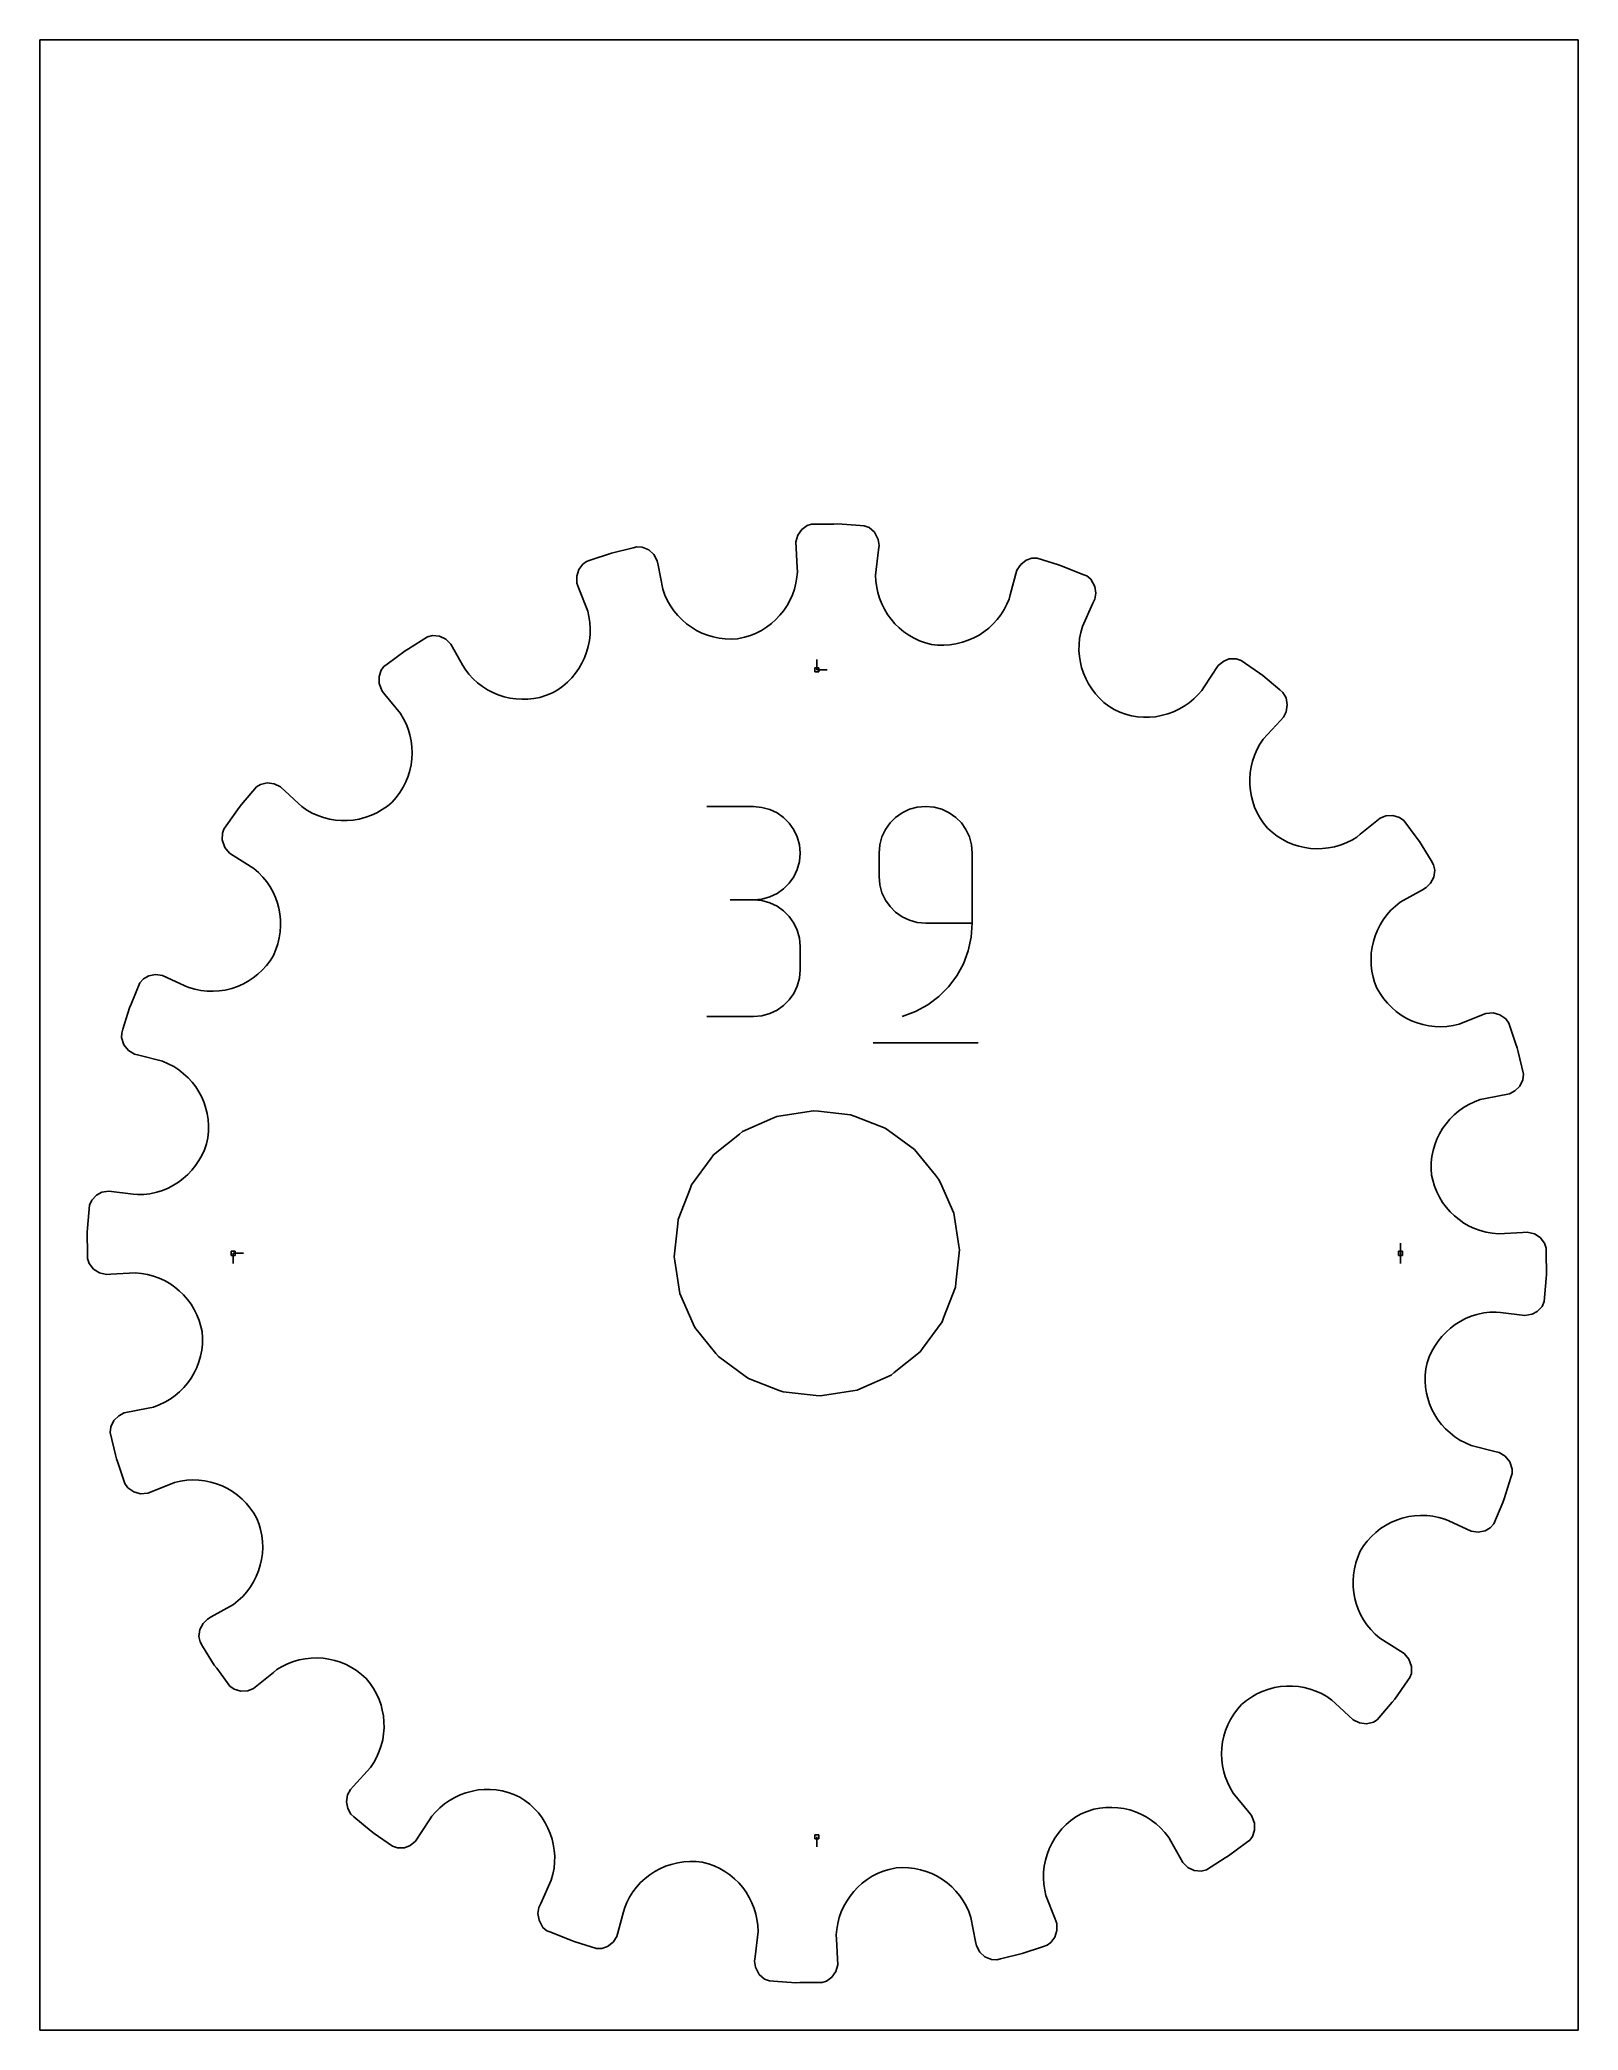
# Model space of a CAD drawing. Extents: x 0 to 216, y 0 to 279.
import ezdxf

# ---------------------------------------------------------------- set-up
doc = ezdxf.new("R2010")
doc.units = 0

msp = doc.modelspace()

# ---------------------------------------------------------------- linework, layer by layer
at = {"layer": 'annotation', "color": 1}
for p, q in [((109.051908, 190.959435), (109.051908, 192.388185)), ((109.051908, 190.959435), (109.051908, 192.388185)), ((109.051908, 192.388185), (109.051908, 190.959435)), ((109.051908, 190.959435), (110.480658, 190.959435)), ((100.1702, 171.760015), (93.621669, 171.760015)), ((101.347969, 171.654301), (100.1702, 171.760015)), ((102.456209, 171.349649), (101.347969, 171.654301)), ((103.476487, 170.864795), (102.456209, 171.349649)), ((104.39037, 170.218478), (103.476487, 170.864795)), ((121.021858, 170.898323), (120.10767, 170.251068)), ((122.041756, 171.383658), (121.021858, 170.898323)), ((123.148702, 171.688488), (122.041756, 171.383658)), ((124.324035, 171.794228), (123.148702, 171.688488)), ((125.501804, 171.688488), (124.324035, 171.794228)), ((124.324035, 171.794228), (124.324035, 171.794228)), ((126.610044, 171.383658), (125.501804, 171.688488)), ((127.630322, 170.898323), (126.610044, 171.383658)), ((128.544206, 170.251068), (127.630322, 170.898323)), ((105.179427, 169.429435), (104.39037, 170.218478)), ((105.825224, 168.516401), (105.179427, 169.429435)), ((106.309329, 167.498114), (105.825224, 168.516401)), ((118.671067, 168.545134), (118.185972, 167.523626)), ((119.317853, 169.460476), (118.671067, 168.545134)), ((120.10767, 170.251068), (119.317853, 169.460476)), ((129.333262, 169.460476), (128.544206, 170.251068)), ((129.979059, 168.545134), (129.333262, 169.460476)), ((130.463164, 167.523626), (129.979059, 168.545134)), ((106.613309, 166.393312), (106.309329, 167.498114)), ((106.718732, 165.220731), (106.613309, 166.393312)), ((106.613309, 164.042645), (106.718732, 165.220731)), ((106.718732, 165.220731), (106.718732, 165.220731)), ((117.881231, 166.414536), (117.775504, 165.23645)), ((117.775504, 165.23645), (117.775504, 161.957561)), ((118.185972, 167.523626), (117.881231, 166.414536)), ((130.767144, 166.414536), (130.463164, 167.523626)), ((130.872567, 165.23645), (130.767144, 166.414536)), ((130.872567, 155.401633), (130.872567, 165.23645)), ((130.872567, 165.23645), (130.872567, 165.23645)), ((105.825224, 161.912047), (106.309329, 162.933555)), ((106.309329, 162.933555), (106.613309, 164.042645)), ((102.456209, 159.073523), (103.476487, 159.558858)), ((103.476487, 159.558858), (104.39037, 160.206113)), ((104.39037, 160.206113), (105.179427, 160.996705)), ((105.179427, 160.996705), (105.825224, 161.912047)), ((117.775504, 161.957561), (117.775504, 161.957561)), ((117.775504, 161.957561), (117.881231, 160.779539)), ((117.881231, 160.779539), (118.185972, 159.670619)), ((118.185972, 159.670619), (118.671067, 158.649357)), ((100.1702, 158.662953), (96.891311, 158.662953)), ((96.891311, 158.662953), (100.1702, 158.662953)), ((100.1702, 158.662953), (101.347969, 158.768693)), ((101.347969, 158.557238), (100.1702, 158.662953)), ((100.1702, 158.662953), (100.1702, 158.662953)), ((101.347969, 158.768693), (102.456209, 159.073523)), ((102.456209, 158.252586), (101.347969, 158.557238)), ((103.476487, 157.767733), (102.456209, 158.252586)), ((104.39037, 157.121416), (103.476487, 157.767733)), ((105.179427, 156.332372), (104.39037, 157.121416)), ((118.671067, 158.649357), (119.317853, 157.734306)), ((119.317853, 157.734306), (120.10767, 156.944022)), ((120.10767, 156.944022), (121.021858, 156.297058)), ((105.825224, 155.419338), (105.179427, 156.332372)), ((106.309329, 154.401052), (105.825224, 155.419338)), ((106.613309, 153.29625), (106.309329, 154.401052)), ((121.021858, 156.297058), (122.041756, 155.811969)), ((122.041756, 155.811969), (123.148702, 155.507309)), ((123.148702, 155.507309), (124.324035, 155.401633)), ((124.324035, 155.401633), (130.872567, 155.401633)), ((130.72758, 153.413346), (130.872567, 155.401633)), ((106.718732, 152.123668), (106.613309, 153.29625)), ((106.718732, 148.844779), (106.718732, 152.123668)), ((106.718732, 152.123668), (106.718732, 152.123668)), ((129.620971, 149.692362), (130.30446, 151.502244)), ((130.30446, 151.502244), (130.72758, 153.413346)), ((106.613309, 147.671711), (106.718732, 148.844779)), ((128.694875, 148.007732), (129.620971, 149.692362)), ((105.179427, 144.635314), (105.825224, 145.548287)), ((105.825224, 145.548287), (106.309329, 146.56665)), ((106.309329, 146.56665), (106.613309, 147.671711)), ((126.185915, 145.110369), (127.543936, 146.47239)), ((127.543936, 146.47239), (128.694875, 148.007732)), ((101.347969, 142.411148), (102.456209, 142.715648)), ((102.456209, 142.715648), (103.476487, 143.200304)), ((103.476487, 143.200304), (104.39037, 143.846423)), ((104.39037, 143.846423), (105.179427, 144.635314)), ((121.046996, 142.30457), (122.919682, 143.002425)), ((122.919682, 143.002425), (124.638576, 143.945703)), ((124.638576, 143.945703), (126.185915, 145.110369)), ((93.621669, 142.305495), (100.1702, 142.305495)), ((100.1702, 142.305495), (101.347969, 142.411148)), ((100.1702, 142.305495), (100.1702, 142.305495)), ((121.046996, 142.30457), (121.046996, 142.30457)), ((116.957169, 138.618363), (131.701998, 138.618363)), ((27.144382, 109.051908), (28.573132, 109.051908)), ((27.144382, 109.051908), (28.573132, 109.051908)), ((28.573132, 109.051908), (27.144382, 109.051908)), ((27.144382, 109.051908), (27.144382, 107.623158)), ((190.959435, 109.051908), (190.959435, 110.480658)), ((190.959435, 109.051908), (190.959435, 110.480658)), ((190.959435, 110.480658), (190.959435, 109.051908)), ((190.959435, 109.051908), (190.959435, 107.623158)), ((109.051908, 27.144382), (109.051908, 25.715632))]:
    msp.add_line(p, q, dxfattribs=at)
at = {"layer": 'boundary', "color": 5}
for p, q in [((106.374263, 209.8742), (106.104357, 208.912723)), ((106.943909, 210.665691), (106.374263, 209.8742)), ((107.713146, 211.207828), (106.943909, 210.665691)), ((108.316122, 211.397854), (107.713146, 211.207828)), ((111.443698, 211.430444), (108.316122, 211.397854)), ((112.007266, 211.436317), (111.443698, 211.430444)), ((115.127761, 211.22333), (112.007266, 211.436317)), ((115.690053, 211.184952), (115.127761, 211.22333)), ((116.387554, 210.920202), (115.690053, 211.184952)), ((117.131107, 210.276567), (116.387554, 210.920202)), ((117.64004, 209.268963), (117.131107, 210.276567)), ((80.224227, 207.338126), (77.259778, 206.341104)), ((83.257565, 208.100275), (80.224227, 207.338126)), ((83.804152, 208.237609), (83.257565, 208.100275)), ((84.549344, 208.200872), (83.804152, 208.237609)), ((85.455806, 207.818905), (84.549344, 208.200872)), ((86.179901, 207.154709), (85.455806, 207.818905)), ((86.645235, 206.25765), (86.179901, 207.154709)), ((106.104357, 208.912723), (106.28449, 205.337341)), ((117.298989, 204.269319), (117.705977, 207.810278)), ((117.780093, 208.424134), (117.64004, 209.268963)), ((117.705977, 207.810278), (117.780093, 208.424134)), ((75.646746, 205.040786), (75.349416, 204.111927)), ((75.349416, 204.111927), (75.389888, 203.11422)), ((76.211034, 205.794198), (75.646746, 205.040786)), ((76.725604, 206.161447), (76.211034, 205.794198)), ((77.259778, 206.341104), (76.725604, 206.161447)), ((86.764431, 205.650938), (86.645235, 206.25765)), ((87.42592, 202.283934), (86.764431, 205.650938)), ((106.255656, 203.97778), (106.113814, 203.120781)), ((106.323076, 204.720204), (106.255656, 203.97778)), ((106.28449, 205.337341), (106.323076, 204.720204)), ((117.338792, 203.392478), (117.298989, 204.269319)), ((137.107308, 204.936049), (136.173774, 201.479934)), ((137.660879, 205.766662), (137.107308, 204.936049)), ((138.44769, 206.344062), (137.660879, 205.766662)), ((139.232808, 206.622774), (138.44769, 206.344062)), ((139.978733, 206.61607), (139.232808, 206.622774)), ((142.963381, 205.680642), (139.978733, 206.61607)), ((143.501194, 205.512085), (142.963381, 205.680642)), ((146.403197, 204.345315), (143.501194, 205.512085)), ((146.926119, 204.135072), (146.403197, 204.345315)), ((147.507544, 203.667504), (146.926119, 204.135072)), ((75.389888, 203.11422), (75.631473, 202.385603)), ((75.631473, 202.385603), (76.893435, 199.194721)), ((87.724566, 201.455901), (87.42592, 202.283934)), ((88.089232, 200.668622), (87.724566, 201.455901)), ((105.619325, 201.484889), (105.273261, 200.713579)), ((105.900573, 202.288525), (105.619325, 201.484889)), ((106.113814, 203.120781), (105.900573, 202.288525)), ((117.453242, 202.534299), (117.338792, 203.392478)), ((117.601724, 201.822147), (117.453242, 202.534299)), ((117.846497, 201.007576), (117.601724, 201.822147)), ((136.173774, 201.479934), (136.019756, 200.881051)), ((148.045896, 202.678879), (147.507544, 203.667504)), ((148.188416, 201.710078), (148.045896, 202.678879)), ((148.060645, 200.863343), (148.188416, 201.710078)), ((76.893435, 199.194721), (77.058888, 198.467758)), ((77.058888, 198.467758), (77.188511, 197.608791)), ((88.515598, 199.923697), (88.089232, 200.668622)), ((89.000158, 199.224561), (88.515598, 199.923697)), ((89.538986, 198.573365), (89.000158, 199.224561)), ((90.12785, 197.972416), (89.538986, 198.573365)), ((103.875673, 198.625728), (103.300736, 198.017419)), ((104.398168, 199.280255), (103.875673, 198.625728)), ((104.865226, 199.977719), (104.398168, 199.280255)), ((105.273261, 200.713579), (104.865226, 199.977719)), ((118.157486, 200.221479), (117.846497, 201.007576)), ((118.532056, 199.468344), (118.157486, 200.221479)), ((118.967004, 198.750674), (118.532056, 199.468344)), ((119.4599, 198.073614), (118.967004, 198.750674)), ((134.866366, 198.698808), (134.350619, 198.021529)), ((135.326421, 199.424605), (134.866366, 198.698808)), ((135.726261, 200.195776), (135.326421, 199.424605)), ((136.019756, 200.881051), (135.726261, 200.195776)), ((146.318986, 197.060306), (147.800434, 200.302394)), ((147.800434, 200.302394), (148.060645, 200.863343)), ((54.389967, 195.58113), (51.740274, 193.919227)), ((55.109992, 195.77677), (54.389967, 195.58113)), ((56.089866, 195.693421), (55.109992, 195.77677)), ((56.983635, 195.285447), (56.089866, 195.693421)), ((77.223809, 195.900249), (77.133008, 195.059482)), ((77.188511, 197.608791), (77.242845, 196.751452)), ((77.242845, 196.751452), (77.223809, 195.900249)), ((90.763228, 197.424411), (90.12785, 197.972416)), ((91.441083, 196.932293), (90.763228, 197.424411)), ((92.15788, 196.498775), (91.441083, 196.932293)), ((92.909261, 196.125478), (92.15788, 196.498775)), ((93.691575, 195.815903), (92.909261, 196.125478)), ((94.501037, 195.572138), (93.691575, 195.815903)), ((99.745409, 195.785768), (98.919821, 195.525816)), ((100.536852, 196.112364), (99.745409, 195.785768)), ((101.291174, 196.502435), (100.536852, 196.112364)), ((102.005184, 196.951989), (101.291174, 196.502435)), ((102.676258, 197.458306), (102.005184, 196.951989)), ((103.300736, 198.017419), (102.676258, 197.458306)), ((120.007099, 197.43914), (119.4599, 198.073614)), ((120.606576, 196.852169), (120.007099, 197.43914)), ((121.255047, 196.316021), (120.606576, 196.852169)), ((121.949462, 195.833881), (121.255047, 196.316021)), ((122.687233, 195.410206), (121.949462, 195.833881)), ((131.809016, 195.841282), (131.074022, 195.440179)), ((132.508119, 196.302374), (131.809016, 195.841282)), ((133.167514, 196.820979), (132.508119, 196.302374)), ((133.782993, 197.394831), (133.167514, 196.820979)), ((134.350619, 198.021529), (133.782993, 197.394831)), ((145.929403, 195.362404), (146.085887, 196.21412)), ((146.085887, 196.21412), (146.318986, 197.060306)), ((51.262817, 193.619764), (48.751729, 191.755015)), ((51.740274, 193.919227), (51.262817, 193.619764)), ((57.703574, 194.576059), (56.983635, 195.285447)), ((59.373265, 191.578119), (57.703574, 194.576059)), ((76.74376, 193.426311), (76.449114, 192.642452)), ((76.972598, 194.233336), (76.74376, 193.426311)), ((77.133008, 195.059482), (76.972598, 194.233336)), ((95.333662, 195.397105), (94.501037, 195.572138)), ((96.18587, 195.293528), (95.333662, 195.397105)), ((97.053169, 195.263094), (96.18587, 195.293528)), ((97.931842, 195.308602), (97.053169, 195.263094)), ((98.919821, 195.525816), (97.931842, 195.308602)), ((123.465423, 195.04811), (122.687233, 195.410206)), ((124.281137, 194.751484), (123.465423, 195.04811)), ((125.131199, 194.523565), (124.281137, 194.751484)), ((126.005058, 194.427176), (125.131199, 194.523565)), ((126.872354, 194.408158), (126.005058, 194.427176)), ((127.728247, 194.463069), (126.872354, 194.408158)), ((128.569029, 194.590141), (127.728247, 194.463069)), ((129.512679, 194.827299), (128.569029, 194.590141)), ((130.307276, 195.101378), (129.512679, 194.827299)), ((131.074022, 195.440179), (130.307276, 195.101378)), ((145.840126, 193.660721), (145.848022, 194.509786)), ((145.903824, 192.818759), (145.840126, 193.660721)), ((145.848022, 194.509786), (145.929403, 195.362404)), ((146.037427, 191.988625), (145.903824, 192.818759)), ((47.92304, 190.910985), (47.619609, 190.020178)), ((47.619609, 190.020178), (47.623711, 189.044831)), ((48.299248, 191.418999), (47.92304, 190.910985)), ((48.751729, 191.755015), (48.299248, 191.418999)), ((59.674132, 191.03791), (59.373265, 191.578119)), ((60.214079, 190.342969), (59.674132, 191.03791)), ((60.804286, 189.706601), (60.214079, 190.342969)), ((75.187375, 190.472475), (74.647379, 189.82388)), ((75.669272, 191.161128), (75.187375, 190.472475)), ((76.090394, 191.885916), (75.669272, 191.161128)), ((76.449114, 192.642452), (76.090394, 191.885916)), ((146.200151, 191.296406), (146.037427, 191.988625)), ((146.459647, 190.500415), (146.200151, 191.296406)), ((146.784344, 189.728123), (146.459647, 190.500415)), ((165.363951, 191.573497), (163.408086, 188.574963)), ((166.147368, 192.192747), (165.363951, 191.573497)), ((166.923699, 192.494306), (166.147368, 192.192747)), ((167.906655, 192.520868), (166.923699, 192.494306)), ((168.614142, 192.284138), (167.906655, 192.520868)), ((171.163554, 190.472104), (168.614142, 192.284138)), ((171.622941, 190.145588), (171.163554, 190.472104)), ((174.022301, 188.139045), (171.622941, 190.145588)), ((47.623711, 189.044831), (48.031551, 187.96665)), ((48.031551, 187.96665), (48.425494, 187.490077)), ((48.425494, 187.490077), (50.611716, 184.845287)), ((61.43959, 189.130487), (60.804286, 189.706601)), ((62.116419, 188.615049), (61.43959, 189.130487)), ((62.830319, 188.161894), (62.116419, 188.615049)), ((63.575996, 187.772464), (62.830319, 188.161894)), ((64.349559, 187.447972), (63.575996, 187.772464)), ((65.146261, 187.189493), (64.349559, 187.447972)), ((71.125259, 187.383724), (70.165423, 187.09639)), ((71.938174, 187.717398), (71.125259, 187.383724)), ((72.69372, 188.16249), (71.938174, 187.717398)), ((73.398435, 188.664696), (72.69372, 188.16249)), ((74.050536, 189.219788), (73.398435, 188.664696)), ((74.647379, 189.82388), (74.050536, 189.219788)), ((147.172794, 188.984145), (146.784344, 189.728123)), ((147.624015, 188.274311), (147.172794, 188.984145)), ((148.135382, 187.60085), (147.624015, 188.274311)), ((148.706239, 186.970191), (148.135382, 187.60085)), ((162.585852, 187.492223), (161.96722, 186.882304)), ((163.076547, 188.05299), (162.585852, 187.492223)), ((163.408086, 188.574963), (163.076547, 188.05299)), ((174.45465, 187.777479), (174.022301, 188.139045)), ((174.897346, 187.007161), (174.45465, 187.777479)), ((50.611716, 184.845287), (51.062288, 184.089799)), ((65.962164, 186.998192), (65.146261, 187.189493)), ((66.79205, 186.875624), (65.962164, 186.998192)), ((67.631921, 186.82283), (66.79205, 186.875624)), ((68.477194, 186.841175), (67.631921, 186.82283)), ((69.323213, 186.931912), (68.477194, 186.841175)), ((70.165423, 187.09639), (69.323213, 186.931912)), ((149.334271, 186.385111), (148.706239, 186.970191)), ((150.018275, 185.850843), (149.334271, 186.385111)), ((150.756308, 185.371492), (150.018275, 185.850843)), ((151.558063, 185.010226), (150.756308, 185.371492)), ((152.37652, 184.723508), (151.558063, 185.010226)), ((153.207592, 184.511286), (152.37652, 184.723508)), ((154.04656, 184.372344), (153.207592, 184.511286)), ((157.390912, 184.528789), (156.565679, 184.384857)), ((158.321989, 184.783694), (157.390912, 184.528789)), ((159.109525, 185.073383), (158.321989, 184.783694)), ((159.872112, 185.428852), (159.109525, 185.073383)), ((160.605736, 185.849659), (159.872112, 185.428852)), ((161.305515, 186.334249), (160.605736, 185.849659)), ((161.96722, 186.882304), (161.305515, 186.334249)), ((174.522765, 184.315602), (174.905649, 185.080948)), ((175.069728, 186.046709), (174.897346, 187.007161)), ((174.905649, 185.080948), (175.069728, 186.046709)), ((51.062288, 184.089799), (51.440379, 183.308875)), ((51.440379, 183.308875), (51.746197, 182.50704)), ((51.746197, 182.50704), (51.944383, 181.814009)), ((51.944383, 181.814009), (52.117585, 180.986466)), ((154.889092, 184.305998), (154.04656, 184.372344)), ((155.730328, 184.310351), (154.889092, 184.305998)), ((156.565679, 184.384857), (155.730328, 184.310351)), ((171.691188, 181.236818), (174.101951, 183.862503)), ((174.101951, 183.862503), (174.522765, 184.315602)), ((52.117585, 180.986466), (52.219922, 180.151324)), ((52.252196, 179.312833), (52.213948, 178.476461)), ((52.219922, 180.151324), (52.252196, 179.312833)), ((170.184902, 178.151313), (170.455077, 178.956508)), ((170.455077, 178.956508), (170.796085, 179.742477)), ((170.796085, 179.742477), (171.208097, 180.504156)), ((171.208097, 180.504156), (171.691188, 181.236818)), ((51.6844, 176.02287), (51.371457, 175.238934)), ((51.929955, 176.826649), (51.6844, 176.02287)), ((52.106672, 177.646016), (51.929955, 176.826649)), ((52.213948, 178.476461), (52.106672, 177.646016)), ((169.797117, 175.663796), (169.856001, 176.500079)), ((169.856001, 176.500079), (169.98515, 177.330625)), ((169.98515, 177.330625), (170.184902, 178.151313)), ((30.421631, 174.517027), (28.319794, 172.055289)), ((30.950468, 174.863197), (30.421631, 174.517027)), ((31.907935, 175.086862), (30.950468, 174.863197)), ((32.884959, 174.974642), (31.907935, 175.086862)), ((33.788215, 174.522765), (32.884959, 174.974642)), ((36.302729, 172.187418), (33.788215, 174.522765)), ((50.54174, 173.750729), (50.026541, 173.055326)), ((50.99006, 174.480197), (50.54174, 173.750729)), ((51.371457, 175.238934), (50.99006, 174.480197)), ((169.808119, 174.826529), (169.797117, 175.663796)), ((169.888941, 173.992882), (169.808119, 174.826529)), ((170.039516, 173.167577), (169.888941, 173.992882)), ((27.958229, 171.622941), (26.146195, 169.073528)), ((28.319794, 172.055289), (27.958229, 171.622941)), ((36.755828, 171.766603), (36.302729, 172.187418)), ((37.483951, 171.272658), (36.755828, 171.766603)), ((38.241798, 170.849803), (37.483951, 171.272658)), ((39.024753, 170.497968), (38.241798, 170.849803)), ((39.827445, 170.217047), (39.024753, 170.497968)), ((46.542942, 170.548894), (45.748145, 170.259696)), ((47.315534, 170.90711), (46.542942, 170.548894)), ((48.061622, 171.334059), (47.315534, 170.90711)), ((48.77557, 171.829934), (48.061622, 171.334059)), ((49.445211, 172.398562), (48.77557, 171.829934)), ((50.026541, 173.055326), (49.445211, 172.398562)), ((170.217152, 172.477525), (170.039516, 173.167577)), ((170.495802, 171.679431), (170.217152, 172.477525)), ((170.843532, 170.902931), (170.495802, 171.679431)), ((171.259943, 170.152032), (170.843532, 170.902931)), ((188.895032, 170.471716), (188.108397, 170.133254)), ((189.876155, 170.526669), (188.895032, 170.471716)), ((190.819445, 170.248567), (189.876155, 170.526669)), ((25.619093, 168.014675), (25.605456, 167.073778)), ((25.819678, 168.614142), (25.619093, 168.014675)), ((26.146195, 169.073528), (25.819678, 168.614142)), ((40.646533, 170.006509), (39.827445, 170.217047)), ((41.476092, 169.866621), (40.646533, 170.006509)), ((42.312118, 169.797065), (41.476092, 169.866621)), ((43.14983, 169.797405), (42.312118, 169.797065)), ((43.984626, 169.867576), (43.14983, 169.797405)), ((44.811897, 170.007507), (43.984626, 169.867576)), ((45.748145, 170.259696), (44.811897, 170.007507)), ((171.745375, 169.432641), (171.259943, 170.152032)), ((172.299203, 168.748902), (171.745375, 169.432641)), ((172.949963, 168.157497), (172.299203, 168.748902)), ((173.640049, 167.632079), (172.949963, 168.157497)), ((185.32186, 167.886043), (184.845287, 167.492101)), ((188.108397, 170.133254), (185.32186, 167.886043)), ((191.419, 169.804569), (190.819445, 170.248567)), ((193.283748, 167.293481), (191.419, 169.804569)), ((25.605456, 167.073778), (25.965408, 166.007478)), ((25.965408, 166.007478), (26.632114, 165.247991)), ((26.632114, 165.247991), (27.154087, 164.916453)), ((27.154087, 164.916453), (30.050827, 163.076547)), ((174.364959, 167.17359), (173.640049, 167.632079)), ((175.119719, 166.781706), (174.364959, 167.17359)), ((175.900526, 166.458511), (175.119719, 166.781706)), ((176.701825, 166.202464), (175.900526, 166.458511)), ((177.519372, 166.015127), (176.701825, 166.202464)), ((178.348833, 165.897355), (177.519372, 166.015127)), ((179.184749, 165.848324), (178.348833, 165.897355)), ((180.023652, 165.869919), (179.184749, 165.848324)), ((180.85985, 165.961457), (180.023652, 165.869919)), ((181.689129, 166.123722), (180.85985, 165.961457)), ((182.629465, 166.404312), (181.689129, 166.123722)), ((183.428108, 166.721165), (182.629465, 166.404312)), ((184.205148, 167.110323), (183.428108, 166.721165)), ((184.845287, 167.492101), (184.205148, 167.110323)), ((193.619764, 166.841), (193.283748, 167.293481)), ((195.281666, 164.191307), (193.619764, 166.841)), ((30.050827, 163.076547), (30.71264, 162.497432)), ((30.71264, 162.497432), (31.313208, 161.871679)), ((195.611, 163.603915), (195.281666, 164.191307)), ((195.764044, 162.844216), (195.611, 163.603915)), ((195.631131, 161.877489), (195.764044, 162.844216)), ((31.313208, 161.871679), (31.851801, 161.203495)), ((31.851801, 161.203495), (32.32666, 160.498024)), ((32.32666, 160.498024), (32.737727, 159.759327)), ((32.737727, 159.759327), (33.083177, 158.992435)), ((190.931806, 158.347245), (194.03585, 160.099376)), ((194.03585, 160.099376), (194.576059, 160.400243)), ((194.576059, 160.400243), (195.177137, 161.01026)), ((195.177137, 161.01026), (195.631131, 161.877489)), ((33.083177, 158.992435), (33.362818, 158.201179)), ((33.362818, 158.201179), (33.542627, 157.514625)), ((33.542627, 157.514625), (33.696984, 156.691676)), ((33.696984, 156.691676), (33.782091, 155.857871)), ((188.545861, 155.878398), (189.05179, 156.560888)), ((189.05179, 156.560888), (189.61864, 157.202532)), ((189.61864, 157.202532), (190.245808, 157.799624)), ((190.245808, 157.799624), (190.931806, 158.347245)), ((33.741602, 154.175199), (33.613745, 153.335687)), ((33.797154, 155.017533), (33.741602, 154.175199)), ((33.782091, 155.857871), (33.797154, 155.017533)), ((187.408507, 153.632616), (187.722921, 154.409712)), ((187.722921, 154.409712), (188.102436, 155.159647)), ((188.102436, 155.159647), (188.545861, 155.878398)), ((32.787483, 150.878721), (32.326162, 150.130959)), ((33.137367, 151.683026), (32.787483, 150.878721)), ((33.412711, 152.503409), (33.137367, 151.683026)), ((33.613745, 153.335687), (33.412711, 152.503409)), ((186.825631, 150.342839), (186.867563, 151.183534)), ((186.867563, 151.183534), (186.979479, 152.014945)), ((186.979479, 152.014945), (187.160285, 152.832982)), ((187.160285, 152.832982), (187.408507, 153.632616)), ((16.241163, 148.211439), (15.277859, 148.016066)), ((17.240474, 148.060645), (16.241163, 148.211439)), ((30.599257, 148.222541), (29.93233, 147.702091)), ((31.222957, 148.802127), (30.599257, 148.222541)), ((31.800279, 149.438705), (31.222957, 148.802127)), ((32.326162, 150.130959), (31.800279, 149.438705)), ((186.855029, 149.497451), (186.825631, 150.342839)), ((186.957025, 148.652014), (186.855029, 149.497451)), ((187.132913, 147.811004), (186.957025, 148.652014)), ((14.040134, 147.014892), (12.801976, 144.024116)), ((14.564801, 147.585186), (14.040134, 147.014892)), ((15.277859, 148.016066), (14.564801, 147.585186)), ((20.353511, 146.616578), (17.240474, 148.060645)), ((20.91446, 146.356367), (20.353511, 146.616578)), ((21.759694, 146.111535), (20.91446, 146.356367)), ((22.611164, 145.943549), (21.759694, 146.111535)), ((23.464246, 145.850902), (22.611164, 145.943549)), ((24.314283, 145.832034), (23.464246, 145.850902)), ((25.157949, 145.885034), (24.314283, 145.832034)), ((25.990459, 146.008105), (25.157949, 145.885034)), ((26.928943, 146.239772), (25.990459, 146.008105)), ((27.721316, 146.509222), (26.928943, 146.239772)), ((28.489285, 146.843654), (27.721316, 146.509222)), ((29.22805, 147.241688), (28.489285, 146.843654)), ((29.93233, 147.702091), (29.22805, 147.241688)), ((187.335602, 147.104041), (187.132913, 147.811004)), ((187.650787, 146.28218), (187.335602, 147.104041)), ((188.087059, 145.51891), (187.650787, 146.28218)), ((188.581103, 144.806228), (188.087059, 145.51891)), ((12.591732, 143.501194), (11.656305, 140.516547)), ((12.801976, 144.024116), (12.591732, 143.501194)), ((189.128608, 144.145729), (188.581103, 144.806228)), ((189.725799, 143.54023), (189.128608, 144.145729)), ((190.368189, 142.991429), (189.725799, 143.54023)), ((191.051223, 142.50029), (190.368189, 142.991429)), ((191.771059, 142.069681), (191.051223, 142.50029)), ((202.960579, 142.699741), (199.769696, 141.437779)), ((203.966868, 142.792666), (202.960579, 142.699741)), ((204.916951, 142.542044), (203.966868, 142.792666)), ((205.728022, 141.985505), (204.916951, 142.542044)), ((11.487747, 139.978734), (11.482066, 139.346697)), ((11.656305, 140.516547), (11.487747, 139.978734)), ((192.523326, 141.701214), (191.771059, 142.069681)), ((193.303555, 141.396587), (192.523326, 141.701214)), ((194.107555, 141.157325), (193.303555, 141.396587)), ((194.931371, 140.98634), (194.107555, 141.157325)), ((195.770446, 140.884618), (194.931371, 140.98634)), ((196.620602, 140.854422), (195.770446, 140.884618)), ((197.477615, 140.897321), (196.620602, 140.854422)), ((198.336763, 141.015115), (197.477615, 140.897321)), ((199.19472, 141.210382), (198.336763, 141.015115)), ((199.769696, 141.437779), (199.19472, 141.210382)), ((206.161447, 141.378212), (205.728022, 141.985505)), ((207.158469, 138.413764), (206.161447, 141.378212)), ((11.482066, 139.346697), (11.809977, 138.306217)), ((11.809977, 138.306217), (12.432149, 137.544593)), ((12.432149, 137.544593), (13.300322, 137.028512)), ((13.300322, 137.028512), (13.899205, 136.874494)), ((207.338126, 137.87959), (207.158469, 138.413764)), ((207.47546, 137.333003), (207.338126, 137.87959)), ((208.232, 134.185888), (207.47546, 137.333003)), ((13.899205, 136.874494), (17.222766, 136.019756)), ((17.222766, 136.019756), (18.031522, 135.673375)), ((18.031522, 135.673375), (18.795922, 135.263902)), ((18.795922, 135.263902), (19.514762, 134.794733)), ((19.514762, 134.794733), (20.184552, 134.270592)), ((20.184552, 134.270592), (20.803485, 133.695131)), ((208.142553, 133.416073), (208.232, 134.185888)), ((20.803485, 133.695131), (21.369214, 133.072441)), ((21.369214, 133.072441), (21.879327, 132.406431)), ((21.879327, 132.406431), (22.331586, 131.701365)), ((22.331586, 131.701365), (22.723471, 130.960979)), ((202.890646, 130.797093), (206.25765, 131.458581)), ((206.25765, 131.458581), (207.017745, 131.852868)), ((207.017745, 131.852868), (207.717495, 132.537455)), ((207.717495, 132.537455), (208.142553, 133.416073)), ((22.723471, 130.960979), (23.052707, 130.189483)), ((23.052707, 130.189483), (23.316847, 129.390723)), ((23.316847, 129.390723), (23.483624, 128.694486)), ((23.483624, 128.694486), (23.621346, 127.856619)), ((198.481612, 128.474923), (199.125135, 129.02139)), ((199.125135, 129.02139), (199.816952, 129.514235)), ((199.816952, 129.514235), (200.554886, 129.949486)), ((200.554886, 129.949486), (201.335699, 130.323573)), ((201.335699, 130.323573), (202.157509, 130.6323)), ((202.157509, 130.6323), (202.890646, 130.797093)), ((23.679544, 126.137478), (23.594968, 125.264621)), ((23.621346, 127.856619), (23.687275, 127.003033)), ((23.687275, 127.003033), (23.679544, 126.137478)), ((196.078212, 125.075112), (196.441779, 125.831215)), ((196.441779, 125.831215), (196.866103, 126.553293)), ((196.866103, 126.553293), (197.349273, 127.237093)), ((197.349273, 127.237093), (197.888746, 127.878957)), ((197.888746, 127.878957), (198.481612, 128.474923)), ((23.100996, 123.589968), (22.748896, 122.806048)), ((23.387132, 124.410926), (23.100996, 123.589968)), ((23.594968, 125.264621), (23.387132, 124.410926)), ((195.381291, 122.640039), (195.545414, 123.475654)), ((195.545414, 123.475654), (195.778685, 124.288652)), ((195.778685, 124.288652), (196.078212, 125.075112)), ((21.333507, 120.705586), (20.754296, 120.098628)), ((21.861409, 121.361072), (21.333507, 120.705586)), ((22.334623, 122.062105), (21.861409, 121.361072)), ((22.748896, 122.806048), (22.334623, 122.062105)), ((195.270042, 120.916491), (195.288881, 121.785526)), ((195.335945, 120.040495), (195.270042, 120.916491)), ((195.288881, 121.785526), (195.381291, 122.640039)), ((8.682621, 117.614804), (7.957849, 117.204958)), ((9.679682, 117.780093), (8.682621, 117.614804)), ((13.086338, 117.36878), (9.679682, 117.780093)), ((13.700195, 117.294664), (13.086338, 117.36878)), ((15.441193, 117.426487), (14.579824, 117.32299)), ((16.406039, 117.639096), (15.441193, 117.426487)), ((17.216263, 117.89398), (16.406039, 117.639096)), ((17.997327, 118.214676), (17.216263, 117.89398)), ((18.745048, 118.598465), (17.997327, 118.214676)), ((19.456517, 119.04226), (18.745048, 118.598465)), ((20.127076, 119.543447), (19.456517, 119.04226)), ((20.754296, 120.098628), (20.127076, 119.543447)), ((195.487691, 119.310833), (195.335945, 120.040495)), ((195.737397, 118.4801), (195.487691, 119.310833)), ((196.054203, 117.683067), (195.737397, 118.4801)), ((196.435134, 116.922646), (196.054203, 117.683067)), ((6.959288, 115.796548), (6.705879, 112.569558)), ((7.281885, 116.501081), (6.959288, 115.796548)), ((7.957849, 117.204958), (7.281885, 116.501081)), ((14.579824, 117.32299), (13.700195, 117.294664)), ((196.875929, 116.202169), (196.435134, 116.922646)), ((197.374097, 115.524049), (196.875929, 116.202169)), ((197.92563, 114.892075), (197.374097, 115.524049)), ((198.526812, 114.309198), (197.92563, 114.892075)), ((6.705879, 112.569558), (6.6675, 112.007266)), ((6.6675, 112.007266), (6.70009, 108.87969)), ((199.174671, 113.778325), (198.526812, 114.309198)), ((199.866204, 113.302324), (199.174671, 113.778325)), ((200.596582, 112.884894), (199.866204, 113.302324)), ((201.362871, 112.529005), (200.596582, 112.884894)), ((202.162041, 112.237458), (201.362871, 112.529005)), ((202.990462, 112.013372), (202.162041, 112.237458)), ((203.844, 111.86031), (202.990462, 112.013372)), ((204.720204, 111.78074), (203.844, 111.86031)), ((208.145063, 111.994878), (204.720204, 111.78074)), ((208.762199, 112.033464), (208.145063, 111.994878)), ((209.74807, 111.810752), (208.762199, 112.033464)), ((210.574172, 111.278941), (209.74807, 111.810752)), ((211.173586, 110.499323), (210.574172, 111.278941)), ((211.397854, 109.787695), (211.173586, 110.499323)), ((211.403727, 109.224127), (211.397854, 109.787695)), ((211.436317, 106.096551), (211.403727, 109.224127)), ((6.70009, 108.87969), (6.705963, 108.316122)), ((6.705963, 108.316122), (6.930231, 107.604494)), ((6.930231, 107.604494), (7.529645, 106.824876)), ((7.529645, 106.824876), (8.355746, 106.293065)), ((8.355746, 106.293065), (9.341617, 106.070352)), ((9.958754, 106.108938), (13.383613, 106.323076)), ((13.383613, 106.323076), (14.259817, 106.243507)), ((14.259817, 106.243507), (15.113355, 106.090445)), ((9.341617, 106.070352), (9.958754, 106.108938)), ((15.113355, 106.090445), (15.941776, 105.866359)), ((15.941776, 105.866359), (16.740946, 105.574812)), ((16.740946, 105.574812), (17.507235, 105.218923)), ((17.507235, 105.218923), (18.237612, 104.801492)), ((18.237612, 104.801492), (18.929146, 104.325491)), ((18.929146, 104.325491), (19.577005, 103.794619)), ((19.577005, 103.794619), (20.178187, 103.211741)), ((211.144529, 102.307268), (211.397938, 105.534258)), ((211.397938, 105.534258), (211.436317, 106.096551)), ((20.178187, 103.211741), (20.72972, 102.579768)), ((20.72972, 102.579768), (21.227888, 101.901648)), ((21.227888, 101.901648), (21.668683, 101.18117)), ((21.668683, 101.18117), (22.049613, 100.42075)), ((201.697777, 100.46472), (202.662624, 100.67733)), ((202.662624, 100.67733), (203.523993, 100.780827)), ((203.523993, 100.780827), (204.403622, 100.809153)), ((204.403622, 100.809153), (205.017479, 100.735037)), ((205.017479, 100.735037), (208.424135, 100.323724)), ((209.421196, 100.489013), (210.145968, 100.898859)), ((210.145968, 100.898859), (210.821931, 101.602736)), ((210.821931, 101.602736), (211.144529, 102.307268)), ((22.049613, 100.42075), (22.36642, 99.623717)), ((22.36642, 99.623717), (22.616126, 98.792984)), ((22.616126, 98.792984), (22.767872, 98.063322)), ((22.767872, 98.063322), (22.833774, 97.187326)), ((196.770309, 97.398231), (197.34952, 98.005189)), ((197.34952, 98.005189), (197.976741, 98.56037)), ((197.976741, 98.56037), (198.647299, 99.061557)), ((198.647299, 99.061557), (199.358769, 99.505352)), ((199.358769, 99.505352), (200.106489, 99.889141)), ((200.106489, 99.889141), (200.887554, 100.209837)), ((200.887554, 100.209837), (201.697777, 100.46472)), ((208.424135, 100.323724), (209.421196, 100.489013)), ((22.722526, 95.463778), (22.558403, 94.628163)), ((22.814936, 96.318291), (22.722526, 95.463778)), ((22.833774, 97.187326), (22.814936, 96.318291)), ((195.002821, 94.513849), (195.354921, 95.297769)), ((195.354921, 95.297769), (195.769194, 96.041711)), ((195.769194, 96.041711), (196.242408, 96.742745)), ((196.242408, 96.742745), (196.770309, 97.398231)), ((21.662037, 92.272601), (21.237714, 91.550524)), ((22.025605, 93.028705), (21.662037, 92.272601)), ((22.325132, 93.815164), (22.025605, 93.028705)), ((22.558403, 94.628163), (22.325132, 93.815164)), ((194.424273, 91.966339), (194.508848, 92.839195)), ((194.508848, 92.839195), (194.716685, 93.692891)), ((194.716685, 93.692891), (195.002821, 94.513849)), ((19.622205, 89.628894), (18.978681, 89.082427)), ((20.215071, 90.22486), (19.622205, 89.628894)), ((20.754543, 90.866723), (20.215071, 90.22486)), ((21.237714, 91.550524), (20.754543, 90.866723)), ((194.416542, 91.100784), (194.424273, 91.966339)), ((194.482471, 90.247198), (194.416542, 91.100784)), ((194.620193, 89.40933), (194.482471, 90.247198)), ((194.78697, 88.713094), (194.620193, 89.40933)), ((11.846168, 86.645235), (11.086072, 86.250949)), ((15.213171, 87.306724), (11.846168, 86.645235)), ((15.946308, 87.471517), (15.213171, 87.306724)), ((16.768118, 87.780243), (15.946308, 87.471517)), ((17.548931, 88.15433), (16.768118, 87.780243)), ((18.286865, 88.589581), (17.548931, 88.15433)), ((18.978681, 89.082427), (18.286865, 88.589581)), ((195.05111, 87.914333), (194.78697, 88.713094)), ((195.380346, 87.142838), (195.05111, 87.914333)), ((195.772231, 86.402452), (195.380346, 87.142838)), ((9.961264, 84.687744), (9.871817, 83.917929)), ((9.871817, 83.917929), (10.628357, 80.770814)), ((10.386322, 85.566362), (9.961264, 84.687744)), ((11.086072, 86.250949), (10.386322, 85.566362)), ((196.224489, 85.697385), (195.772231, 86.402452)), ((196.734603, 85.031376), (196.224489, 85.697385)), ((197.300332, 84.408686), (196.734603, 85.031376)), ((197.919265, 83.833225), (197.300332, 84.408686)), ((198.589055, 83.309084), (197.919265, 83.833225)), ((199.307895, 82.839915), (198.589055, 83.309084)), ((200.072294, 82.430442), (199.307895, 82.839915)), ((200.881051, 82.08406), (200.072294, 82.430442)), ((204.204612, 81.229323), (200.881051, 82.08406)), ((204.803495, 81.075305), (204.204612, 81.229323)), ((205.671668, 80.559224), (204.803495, 81.075305)), ((10.628357, 80.770814), (10.765691, 80.224227)), ((10.765691, 80.224227), (10.945348, 79.690053)), ((10.945348, 79.690053), (11.942369, 76.725604)), ((206.29384, 79.797599), (205.671668, 80.559224)), ((206.621751, 78.75712), (206.29384, 79.797599)), ((206.61607, 78.125083), (206.621751, 78.75712)), ((11.942369, 76.725604), (12.375795, 76.118312)), ((12.375795, 76.118312), (13.186866, 75.561773)), ((13.186866, 75.561773), (14.136949, 75.311151)), ((15.143238, 75.404075), (18.334121, 76.666037)), ((18.334121, 76.666037), (18.909097, 76.893435)), ((18.909097, 76.893435), (19.767054, 77.088701)), ((19.767054, 77.088701), (20.626202, 77.206496)), ((20.626202, 77.206496), (21.483215, 77.249395)), ((21.483215, 77.249395), (22.333371, 77.219199)), ((22.333371, 77.219199), (23.172446, 77.117477)), ((23.172446, 77.117477), (23.996262, 76.946492)), ((23.996262, 76.946492), (24.800262, 76.70723)), ((24.800262, 76.70723), (25.580491, 76.402603)), ((25.580491, 76.402603), (26.332758, 76.034136)), ((26.332758, 76.034136), (27.052594, 75.603526)), ((27.052594, 75.603526), (27.735628, 75.112388)), ((205.512085, 74.602622), (206.447512, 77.58727)), ((206.447512, 77.58727), (206.61607, 78.125083)), ((14.136949, 75.311151), (15.143238, 75.404075)), ((27.735628, 75.112388), (28.378017, 74.563587)), ((28.378017, 74.563587), (28.975209, 73.958088)), ((28.975209, 73.958088), (29.522714, 73.297589)), ((29.522714, 73.297589), (30.016758, 72.584907)), ((204.063683, 71.088925), (205.301841, 74.079701)), ((205.301841, 74.079701), (205.512085, 74.602622)), ((30.016758, 72.584907), (30.45303, 71.821637)), ((30.45303, 71.821637), (30.768215, 70.999776)), ((30.768215, 70.999776), (30.970904, 70.292813)), ((30.970904, 70.292813), (31.146792, 69.451803)), ((186.88086, 69.301689), (187.50456, 69.881276)), ((187.50456, 69.881276), (188.171486, 70.401725)), ((188.171486, 70.401725), (188.875767, 70.862129)), ((188.875767, 70.862129), (189.614532, 71.260163)), ((189.614532, 71.260163), (190.382501, 71.594595)), ((190.382501, 71.594595), (191.174874, 71.864045)), ((191.174874, 71.864045), (192.113358, 72.095712)), ((192.113358, 72.095712), (192.945868, 72.218783)), ((192.945868, 72.218783), (193.789533, 72.271783)), ((193.789533, 72.271783), (194.639571, 72.252914)), ((194.639571, 72.252914), (195.492653, 72.160268)), ((195.492653, 72.160268), (196.344123, 71.992281)), ((196.344123, 71.992281), (197.189357, 71.747449)), ((197.189357, 71.747449), (197.750305, 71.487238)), ((197.750305, 71.487238), (200.863343, 70.043172)), ((200.863343, 70.043172), (201.862654, 69.892377)), ((201.862654, 69.892377), (202.825957, 70.087751)), ((202.825957, 70.087751), (203.539015, 70.518631)), ((203.539015, 70.518631), (204.063683, 71.088925)), ((31.146792, 69.451803), (31.248787, 68.606365)), ((31.278186, 67.760978), (31.236253, 66.920282)), ((31.248787, 68.606365), (31.278186, 67.760978)), ((184.96645, 66.420791), (185.316333, 67.225096)), ((185.316333, 67.225096), (185.777655, 67.972858)), ((185.777655, 67.972858), (186.303538, 68.665111)), ((186.303538, 68.665111), (186.88086, 69.301689)), ((30.69531, 64.471201), (30.380896, 63.694105)), ((30.943532, 65.270834), (30.69531, 64.471201)), ((31.124338, 66.088872), (30.943532, 65.270834)), ((31.236253, 66.920282), (31.124338, 66.088872)), ((184.362214, 63.928618), (184.490072, 64.76813)), ((184.490072, 64.76813), (184.691106, 65.600408)), ((184.691106, 65.600408), (184.96645, 66.420791)), ((29.052027, 61.542929), (28.485177, 60.901285)), ((29.557955, 62.225418), (29.052027, 61.542929)), ((30.001381, 62.94417), (29.557955, 62.225418)), ((30.380896, 63.694105), (30.001381, 62.94417)), ((184.306663, 63.086284), (184.362214, 63.928618)), ((184.321726, 62.245946), (184.306663, 63.086284)), ((184.406833, 61.412141), (184.321726, 62.245946)), ((27.172011, 59.756572), (24.067966, 58.004441)), ((27.858009, 60.304193), (27.172011, 59.756572)), ((28.485177, 60.901285), (27.858009, 60.304193)), ((184.56119, 60.589192), (184.406833, 61.412141)), ((184.740999, 59.902637), (184.56119, 60.589192)), ((185.02064, 59.111382), (184.740999, 59.902637)), ((185.36609, 58.34449), (185.02064, 59.111382)), ((22.472686, 56.226328), (22.339772, 55.2596)), ((22.92668, 57.093556), (22.472686, 56.226328)), ((23.527758, 57.703574), (22.92668, 57.093556)), ((24.067966, 58.004441), (23.527758, 57.703574)), ((185.777157, 57.605793), (185.36609, 58.34449)), ((186.252016, 56.900321), (185.777157, 57.605793)), ((186.790609, 56.232137), (186.252016, 56.900321)), ((187.391177, 55.606385), (186.790609, 56.232137)), ((22.339772, 55.2596), (22.492816, 54.499901)), ((22.492816, 54.499901), (22.822151, 53.91251)), ((22.822151, 53.91251), (24.484053, 51.262817)), ((188.05299, 55.02727), (187.391177, 55.606385)), ((190.94973, 53.187364), (188.05299, 55.02727)), ((191.471703, 52.855825), (190.94973, 53.187364)), ((24.484053, 51.262817), (24.820068, 50.810336)), ((24.820068, 50.810336), (26.684817, 48.299248)), ((32.781957, 50.217774), (33.25853, 50.611716)), ((33.25853, 50.611716), (33.898669, 50.993494)), ((33.898669, 50.993494), (34.675709, 51.382651)), ((34.675709, 51.382651), (35.474352, 51.699504)), ((35.474352, 51.699504), (36.414688, 51.980095)), ((36.414688, 51.980095), (37.243966, 52.14236)), ((37.243966, 52.14236), (38.080165, 52.233898)), ((38.080165, 52.233898), (38.919068, 52.255493)), ((38.919068, 52.255493), (39.754984, 52.206462)), ((39.754984, 52.206462), (40.584444, 52.08869)), ((40.584444, 52.08869), (41.401991, 51.901353)), ((41.401991, 51.901353), (42.203291, 51.645306)), ((42.203291, 51.645306), (42.984097, 51.322111)), ((42.984097, 51.322111), (43.738857, 50.930227)), ((43.738857, 50.930227), (44.463768, 50.471738)), ((44.463768, 50.471738), (45.153853, 49.94632)), ((192.138408, 52.096338), (191.471703, 52.855825)), ((192.498361, 51.030039), (192.138408, 52.096338)), ((192.484724, 50.089142), (192.498361, 51.030039)), ((26.684817, 48.299248), (27.284372, 47.85525)), ((27.284372, 47.85525), (28.227662, 47.577148)), ((28.227662, 47.577148), (29.208785, 47.632101)), ((29.208785, 47.632101), (29.99542, 47.970563)), ((29.99542, 47.970563), (32.781957, 50.217774)), ((45.153853, 49.94632), (45.804614, 49.354914)), ((45.804614, 49.354914), (46.358442, 48.671175)), ((46.358442, 48.671175), (46.843874, 47.951785)), ((46.843874, 47.951785), (47.260285, 47.200886)), ((170.788283, 47.196707), (171.560875, 47.554923)), ((171.560875, 47.554923), (172.355672, 47.84412)), ((172.355672, 47.84412), (173.29192, 48.09631)), ((173.29192, 48.09631), (174.119191, 48.23624)), ((174.119191, 48.23624), (174.953986, 48.306411)), ((174.953986, 48.306411), (175.791699, 48.306752)), ((175.791699, 48.306752), (176.627724, 48.237196)), ((176.627724, 48.237196), (177.457284, 48.097308)), ((177.457284, 48.097308), (178.276372, 47.88677)), ((178.276372, 47.88677), (179.079064, 47.605848)), ((179.079064, 47.605848), (179.862019, 47.254013)), ((190.145588, 46.480876), (191.957622, 49.030288)), ((191.957622, 49.030288), (192.284139, 49.489675)), ((192.284139, 49.489675), (192.484724, 50.089142)), ((47.260285, 47.200886), (47.608015, 46.424385)), ((47.608015, 46.424385), (47.886665, 45.626291)), ((47.886665, 45.626291), (48.064301, 44.93624)), ((48.064301, 44.93624), (48.214876, 44.110934)), ((167.562077, 44.353088), (168.077275, 45.04849)), ((168.077275, 45.04849), (168.658606, 45.705255)), ((168.658606, 45.705255), (169.328247, 46.273883)), ((169.328247, 46.273883), (170.042194, 46.769758)), ((170.042194, 46.769758), (170.788283, 47.196707)), ((179.862019, 47.254013), (180.619865, 46.831158)), ((180.619865, 46.831158), (181.347989, 46.337213)), ((181.347989, 46.337213), (181.801087, 45.916399)), ((181.801087, 45.916399), (184.315602, 43.581051)), ((187.682187, 43.58679), (189.784022, 46.048528)), ((189.784022, 46.048528), (190.145588, 46.480876)), ((48.214876, 44.110934), (48.295698, 43.277288)), ((48.3067, 42.440021), (48.247816, 41.603738)), ((48.295698, 43.277288), (48.3067, 42.440021)), ((166.173861, 41.277168), (166.419417, 42.080947)), ((166.419417, 42.080947), (166.73236, 42.864883)), ((166.73236, 42.864883), (167.113757, 43.62362)), ((167.113757, 43.62362), (167.562077, 44.353088)), ((184.315602, 43.581051), (185.218858, 43.129175)), ((185.218858, 43.129175), (186.195882, 43.016955)), ((186.195882, 43.016955), (187.153348, 43.24062)), ((187.153348, 43.24062), (187.682187, 43.58679)), ((47.64874, 39.147308), (47.307732, 38.36134)), ((47.918915, 39.952504), (47.64874, 39.147308)), ((48.118667, 40.773191), (47.918915, 39.952504)), ((48.247816, 41.603738), (48.118667, 40.773191)), ((165.851621, 38.790983), (165.889869, 39.627355)), ((165.889869, 39.627355), (165.997145, 40.457801)), ((165.997145, 40.457801), (166.173861, 41.277168)), ((46.412629, 36.866999), (44.001866, 34.241313)), ((46.895721, 37.59966), (46.412629, 36.866999)), ((47.307732, 38.36134), (46.895721, 37.59966)), ((165.883895, 37.952493), (165.851621, 38.790983)), ((165.986232, 37.117351), (165.883895, 37.952493)), ((166.159433, 36.289808), (165.986232, 37.117351)), ((43.581052, 33.788215), (43.198168, 33.022869)), ((44.001866, 34.241313), (43.581052, 33.788215)), ((59.781827, 33.320122), (60.712905, 33.575028)), ((60.712905, 33.575028), (61.538138, 33.718959)), ((61.538138, 33.718959), (62.373489, 33.793466)), ((62.373489, 33.793466), (63.214724, 33.797819)), ((63.214724, 33.797819), (64.057257, 33.731472)), ((64.057257, 33.731472), (64.896224, 33.592531)), ((64.896224, 33.592531), (65.727297, 33.380309)), ((166.35762, 35.596777), (166.159433, 36.289808)), ((166.663438, 34.794941), (166.35762, 35.596777)), ((167.041529, 34.014018), (166.663438, 34.794941)), ((167.492101, 33.25853), (167.041529, 34.014018)), ((43.198168, 33.022869), (43.034088, 32.057108)), ((43.034088, 32.057108), (43.206471, 31.096656)), ((43.206471, 31.096656), (43.649167, 30.326337)), ((55.517965, 30.611593), (56.136597, 31.221513)), ((56.136597, 31.221513), (56.798302, 31.769568)), ((56.798302, 31.769568), (57.49808, 32.254158)), ((57.49808, 32.254158), (58.231704, 32.674965)), ((58.231704, 32.674965), (58.994291, 33.030433)), ((58.994291, 33.030433), (59.781827, 33.320122)), ((65.727297, 33.380309), (66.545754, 33.093591)), ((66.545754, 33.093591), (67.347509, 32.732325)), ((67.347509, 32.732325), (68.085542, 32.252974)), ((68.085542, 32.252974), (68.769546, 31.718706)), ((68.769546, 31.718706), (69.397578, 31.133626)), ((69.397578, 31.133626), (69.968435, 30.502967)), ((146.978558, 30.720092), (147.938394, 31.007427)), ((147.938394, 31.007427), (148.780603, 31.171905)), ((148.780603, 31.171905), (149.626623, 31.262641)), ((149.626623, 31.262641), (150.471896, 31.280987)), ((150.471896, 31.280987), (151.311767, 31.228193)), ((151.311767, 31.228193), (152.141653, 31.105624)), ((152.141653, 31.105624), (152.957555, 30.914323)), ((152.957555, 30.914323), (153.754257, 30.655845)), ((169.678323, 30.61374), (167.492101, 33.25853)), ((43.649167, 30.326337), (44.081516, 29.964772)), ((44.081516, 29.964772), (46.480876, 27.958229)), ((46.480876, 27.958229), (46.940263, 27.631712)), ((52.739866, 26.53032), (54.695731, 29.528854)), ((54.695731, 29.528854), (55.02727, 30.050827)), ((55.02727, 30.050827), (55.517965, 30.611593)), ((69.968435, 30.502967), (70.479801, 29.829505)), ((70.479801, 29.829505), (70.931022, 29.119672)), ((70.931022, 29.119672), (71.319472, 28.375694)), ((71.319472, 28.375694), (71.64417, 27.603402)), ((142.916441, 27.631342), (143.456438, 28.279937)), ((143.456438, 28.279937), (144.053281, 28.884029)), ((144.053281, 28.884029), (144.705382, 29.43912)), ((144.705382, 29.43912), (145.410097, 29.941327)), ((145.410097, 29.941327), (146.165643, 30.386419)), ((146.165643, 30.386419), (146.978558, 30.720092)), ((153.754257, 30.655845), (154.527821, 30.331352)), ((154.527821, 30.331352), (155.273498, 29.941923)), ((155.273498, 29.941923), (155.987397, 29.488767)), ((155.987397, 29.488767), (156.664227, 28.973329)), ((156.664227, 28.973329), (157.299531, 28.397215)), ((157.299531, 28.397215), (157.889738, 27.760848)), ((170.072266, 30.137167), (169.678323, 30.61374)), ((170.480106, 29.058986), (170.072266, 30.137167)), ((170.180777, 27.192831), (170.484208, 28.083639)), ((170.484208, 28.083639), (170.480106, 29.058986)), ((46.940263, 27.631712), (49.489675, 25.819678)), ((49.489675, 25.819678), (50.197162, 25.582949)), ((50.197162, 25.582949), (51.180118, 25.609511)), ((51.180118, 25.609511), (51.956449, 25.91107)), ((51.956449, 25.91107), (52.739866, 26.53032)), ((71.64417, 27.603402), (71.903665, 26.80741)), ((71.903665, 26.80741), (72.06639, 26.115192)), ((72.06639, 26.115192), (72.199993, 25.285058)), ((72.199993, 25.285058), (72.263691, 24.443095)), ((141.360056, 24.677506), (141.654703, 25.461365)), ((141.654703, 25.461365), (142.013423, 26.217901)), ((142.013423, 26.217901), (142.434545, 26.942688)), ((142.434545, 26.942688), (142.916441, 27.631342)), ((157.889738, 27.760848), (158.429685, 27.065907)), ((158.429685, 27.065907), (158.730552, 26.525698)), ((158.730552, 26.525698), (160.400243, 23.527758)), ((166.841, 24.484053), (169.352088, 26.348802)), ((169.352088, 26.348802), (169.804569, 26.684817)), ((169.804569, 26.684817), (170.180777, 27.192831)), ((72.174414, 22.741413), (72.01793, 21.889697)), ((72.255795, 23.594031), (72.174414, 22.741413)), ((72.263691, 24.443095), (72.255795, 23.594031)), ((86.294801, 22.262535), (87.029795, 22.663638)), ((87.029795, 22.663638), (87.79654, 23.002439)), ((87.79654, 23.002439), (88.591138, 23.276518)), ((88.591138, 23.276518), (89.534788, 23.513676)), ((89.534788, 23.513676), (90.375569, 23.640747)), ((90.375569, 23.640747), (91.231462, 23.695659)), ((91.231462, 23.695659), (92.098759, 23.676641)), ((92.098759, 23.676641), (92.972617, 23.580252)), ((92.972617, 23.580252), (93.822679, 23.352333)), ((93.822679, 23.352333), (94.638393, 23.055706)), ((94.638393, 23.055706), (95.416584, 22.693611)), ((95.416584, 22.693611), (96.154355, 22.269936)), ((118.358408, 22.318049), (119.183996, 22.578)), ((119.183996, 22.578), (120.171975, 22.795215)), ((120.171975, 22.795215), (121.050647, 22.840723)), ((121.050647, 22.840723), (121.917946, 22.810289)), ((121.917946, 22.810289), (122.770155, 22.706711)), ((122.770155, 22.706711), (123.602779, 22.531679)), ((123.602779, 22.531679), (124.412242, 22.287914)), ((140.880008, 22.203568), (140.970809, 23.044335)), ((140.970809, 23.044335), (141.131219, 23.87048)), ((141.131219, 23.87048), (141.360056, 24.677506)), ((160.400243, 23.527758), (161.120181, 22.81837)), ((161.120181, 22.81837), (162.013951, 22.410396)), ((162.013951, 22.410396), (162.993825, 22.327047)), ((162.993825, 22.327047), (163.71385, 22.522687)), ((163.71385, 22.522687), (166.363543, 24.184589)), ((166.363543, 24.184589), (166.841, 24.484053)), ((71.784831, 21.043511), (70.303383, 17.801422)), ((72.01793, 21.889697), (71.784831, 21.043511)), ((83.237451, 19.405009), (83.753198, 20.082288)), ((83.753198, 20.082288), (84.320824, 20.708986)), ((84.320824, 20.708986), (84.936303, 21.282838)), ((84.936303, 21.282838), (85.595698, 21.801443)), ((85.595698, 21.801443), (86.294801, 22.262535)), ((96.154355, 22.269936), (96.848769, 21.787795)), ((96.848769, 21.787795), (97.497241, 21.251648)), ((97.497241, 21.251648), (98.096718, 20.664677)), ((98.096718, 20.664677), (98.643917, 20.030203)), ((98.643917, 20.030203), (99.136812, 19.353143)), ((114.228143, 19.478089), (114.803081, 20.086397)), ((114.803081, 20.086397), (115.427559, 20.645511)), ((115.427559, 20.645511), (116.098633, 21.151827)), ((116.098633, 21.151827), (116.812643, 21.601382)), ((116.812643, 21.601382), (117.566965, 21.991452)), ((117.566965, 21.991452), (118.358408, 22.318049)), ((124.412242, 22.287914), (125.194556, 21.978338)), ((125.194556, 21.978338), (125.945937, 21.605042)), ((125.945937, 21.605042), (126.662734, 21.171524)), ((126.662734, 21.171524), (127.340589, 20.679406)), ((127.340589, 20.679406), (127.975967, 20.131401)), ((127.975967, 20.131401), (128.564831, 19.530452)), ((140.860972, 21.352365), (140.880008, 22.203568)), ((140.915306, 20.495026), (140.860972, 21.352365)), ((141.044929, 19.636059), (140.915306, 20.495026)), ((141.210382, 18.909097), (141.044929, 19.636059)), ((70.043172, 17.240474), (69.915401, 16.393739)), ((70.303383, 17.801422), (70.043172, 17.240474)), ((81.930042, 16.623883), (82.08406, 17.222766)), ((82.08406, 17.222766), (82.377556, 17.90804)), ((82.377556, 17.90804), (82.777396, 18.679212)), ((82.777396, 18.679212), (83.237451, 19.405009)), ((99.136812, 19.353143), (99.571761, 18.635473)), ((99.571761, 18.635473), (99.946331, 17.882338)), ((99.946331, 17.882338), (100.257319, 17.096241)), ((100.257319, 17.096241), (100.502093, 16.28167)), ((112.484491, 16.618928), (112.830556, 17.390237)), ((112.830556, 17.390237), (113.23859, 18.126097)), ((113.23859, 18.126097), (113.705649, 18.823562)), ((113.705649, 18.823562), (114.228143, 19.478089)), ((128.564831, 19.530452), (129.103659, 18.879256)), ((129.103659, 18.879256), (129.588219, 18.18012)), ((129.588219, 18.18012), (130.014585, 17.435195)), ((130.014585, 17.435195), (130.379251, 16.647915)), ((142.472344, 15.718213), (141.210382, 18.909097)), ((69.915401, 16.393739), (70.057921, 15.424938)), ((70.057921, 15.424938), (70.596273, 14.436313)), ((70.596273, 14.436313), (71.177698, 13.968745)), ((80.996509, 13.167768), (81.930042, 16.623883)), ((100.502093, 16.28167), (100.650575, 15.569518)), ((100.650575, 15.569518), (100.765025, 14.711338)), ((100.765025, 14.711338), (100.804828, 13.834498)), ((111.780741, 13.383613), (111.848161, 14.126037)), ((111.848161, 14.126037), (111.990003, 14.983035)), ((111.990003, 14.983035), (112.203244, 15.815292)), ((112.203244, 15.815292), (112.484491, 16.618928)), ((130.379251, 16.647915), (130.677897, 15.819883)), ((130.677897, 15.819883), (131.339386, 12.452879)), ((142.457071, 13.06303), (142.754401, 13.991889)), ((142.713929, 14.989597), (142.472344, 15.718213)), ((142.754401, 13.991889), (142.713929, 14.989597)), ((71.177698, 13.968745), (71.700619, 13.758501)), ((71.700619, 13.758501), (74.602622, 12.591732)), ((74.602622, 12.591732), (75.140436, 12.423174)), ((75.140436, 12.423174), (78.125083, 11.487747)), ((78.125083, 11.487747), (78.871009, 11.481043)), ((78.871009, 11.481043), (79.656127, 11.759755)), ((79.656127, 11.759755), (80.442939, 12.337154)), ((80.442939, 12.337154), (80.996509, 13.167768)), ((100.804828, 13.834498), (100.39784, 10.293539)), ((111.819327, 12.766476), (111.780741, 13.383613)), ((111.99946, 9.191093), (111.819327, 12.766476)), ((131.339386, 12.452879), (131.458581, 11.846167)), ((131.458581, 11.846167), (131.923915, 10.949107)), ((137.87959, 10.765691), (140.844039, 11.762713)), ((140.844039, 11.762713), (141.378213, 11.94237)), ((141.378213, 11.94237), (141.892782, 12.309619)), ((141.892782, 12.309619), (142.457071, 13.06303)), ((100.39784, 10.293539), (100.323724, 9.679682)), ((100.323724, 9.679682), (100.463776, 8.834853)), ((100.463776, 8.834853), (100.97271, 7.827249)), ((111.729554, 8.229616), (111.99946, 9.191093)), ((131.923915, 10.949107), (132.648011, 10.284912)), ((132.648011, 10.284912), (133.554472, 9.902945)), ((133.554472, 9.902945), (134.299665, 9.866207)), ((134.299665, 9.866207), (134.846252, 10.003542)), ((134.846252, 10.003542), (137.87959, 10.765691)), ((100.97271, 7.827249), (101.716263, 7.183614)), ((101.716263, 7.183614), (102.413764, 6.918865)), ((102.413764, 6.918865), (102.976056, 6.880486)), ((102.976056, 6.880486), (106.096551, 6.6675)), ((106.096551, 6.6675), (106.660119, 6.673372)), ((106.660119, 6.673372), (109.787695, 6.705963)), ((109.787695, 6.705963), (110.390671, 6.895989)), ((110.390671, 6.895989), (111.159908, 7.438126)), ((111.159908, 7.438126), (111.729554, 8.229616))]:
    msp.add_line(p, q, dxfattribs=at)
at = {"layer": 'frame', "color": 5}
for p, q in [((215.9, 279.4), (0, 279.4)), ((0, 279.4), (0, 0)), ((215.9, 0), (215.9, 279.4)), ((0, 0), (215.9, 0))]:
    msp.add_line(p, q, dxfattribs=at)
at = {"layer": 'hole', "color": 5}
for p, q in [((109.337658, 191.245185), (108.766158, 191.245185)), ((108.766158, 191.245185), (108.766158, 190.673685)), ((108.766158, 190.673685), (109.337658, 190.673685)), ((109.337658, 190.673685), (109.337658, 191.245185)), ((103.986738, 128.357425), (108.5813, 129.072549)), ((108.5813, 129.072549), (109.284905, 128.99669)), ((109.284905, 128.99669), (113.77905, 128.512161)), ((94.562399, 122.875852), (98.183842, 125.792427)), ((98.183842, 125.792427), (98.634008, 126.154974)), ((98.634008, 126.154974), (102.886943, 128.034851)), ((102.886943, 128.034851), (103.415608, 128.268531)), ((103.415608, 128.268531), (103.986738, 128.357425)), ((113.77905, 128.512161), (114.443653, 128.254997)), ((114.443653, 128.254997), (118.654648, 126.625583)), ((118.654648, 126.625583), (119.108393, 126.294058)), ((119.108393, 126.294058), (122.754195, 123.630301)), ((122.754195, 123.630301), (125.711088, 120.020972)), ((91.478234, 118.654648), (94.221407, 122.409146)), ((94.221407, 122.409146), (94.562399, 122.875852)), ((89.591656, 113.77905), (91.26965, 118.115591)), ((91.26965, 118.115591), (91.478234, 118.654648)), ((125.711088, 120.020972), (126.141989, 119.485926)), ((126.141989, 119.485926), (126.388654, 118.941145)), ((126.388654, 118.941145), (128.268531, 114.688209)), ((128.268531, 114.688209), (128.983655, 110.093647)), ((89.031268, 108.5813), (89.529698, 113.204375)), ((89.529698, 113.204375), (89.591656, 113.77905)), ((27.430132, 109.337658), (26.858632, 109.337658)), ((26.858632, 109.337658), (26.858632, 108.766158)), ((27.430132, 108.766158), (27.430132, 109.337658)), ((129.072549, 109.522517), (128.574118, 104.899442)), ((128.983655, 110.093647), (129.072549, 109.522517)), ((191.245185, 109.337658), (190.673685, 109.337658)), ((190.673685, 109.337658), (190.673685, 108.766158)), ((191.245185, 108.766158), (191.245185, 109.337658)), ((26.858632, 108.766158), (27.430132, 108.766158)), ((89.120162, 108.01017), (89.031268, 108.5813)), ((89.835286, 103.415607), (89.120162, 108.01017)), ((190.673685, 108.766158), (191.245185, 108.766158)), ((91.715163, 99.162672), (89.835286, 103.415607)), ((128.51216, 104.324767), (126.834167, 99.988226)), ((128.574118, 104.899442), (128.51216, 104.324767)), ((91.948843, 98.634008), (91.715163, 99.162672)), ((94.865418, 95.012565), (91.948843, 98.634008)), ((126.625583, 99.449169), (123.88241, 95.694671)), ((126.834167, 99.988226), (126.625583, 99.449169)), ((95.227965, 94.562399), (94.865418, 95.012565)), ((123.541418, 95.227965), (119.919975, 92.31139)), ((123.88241, 95.694671), (123.541418, 95.227965)), ((98.982463, 91.819227), (95.227965, 94.562399)), ((119.919975, 92.31139), (119.469809, 91.948843)), ((99.449169, 91.478234), (98.982463, 91.819227)), ((103.78571, 89.800241), (99.449169, 91.478234)), ((104.324767, 89.591656), (103.78571, 89.800241)), ((108.947842, 89.093226), (104.324767, 89.591656)), ((114.117079, 89.746392), (109.522517, 89.031268)), ((114.688209, 89.835286), (114.117079, 89.746392)), ((115.216873, 90.068965), (114.688209, 89.835286)), ((119.469809, 91.948843), (115.216873, 90.068965)), ((109.522517, 89.031268), (108.947842, 89.093226)), ((109.337658, 27.430132), (108.766158, 27.430132)), ((108.766158, 27.430132), (108.766158, 26.858632)), ((108.766158, 26.858632), (109.337658, 26.858632)), ((109.337658, 26.858632), (109.337658, 27.430132))]:
    msp.add_line(p, q, dxfattribs=at)

doc.saveas('drawing.dxf')
